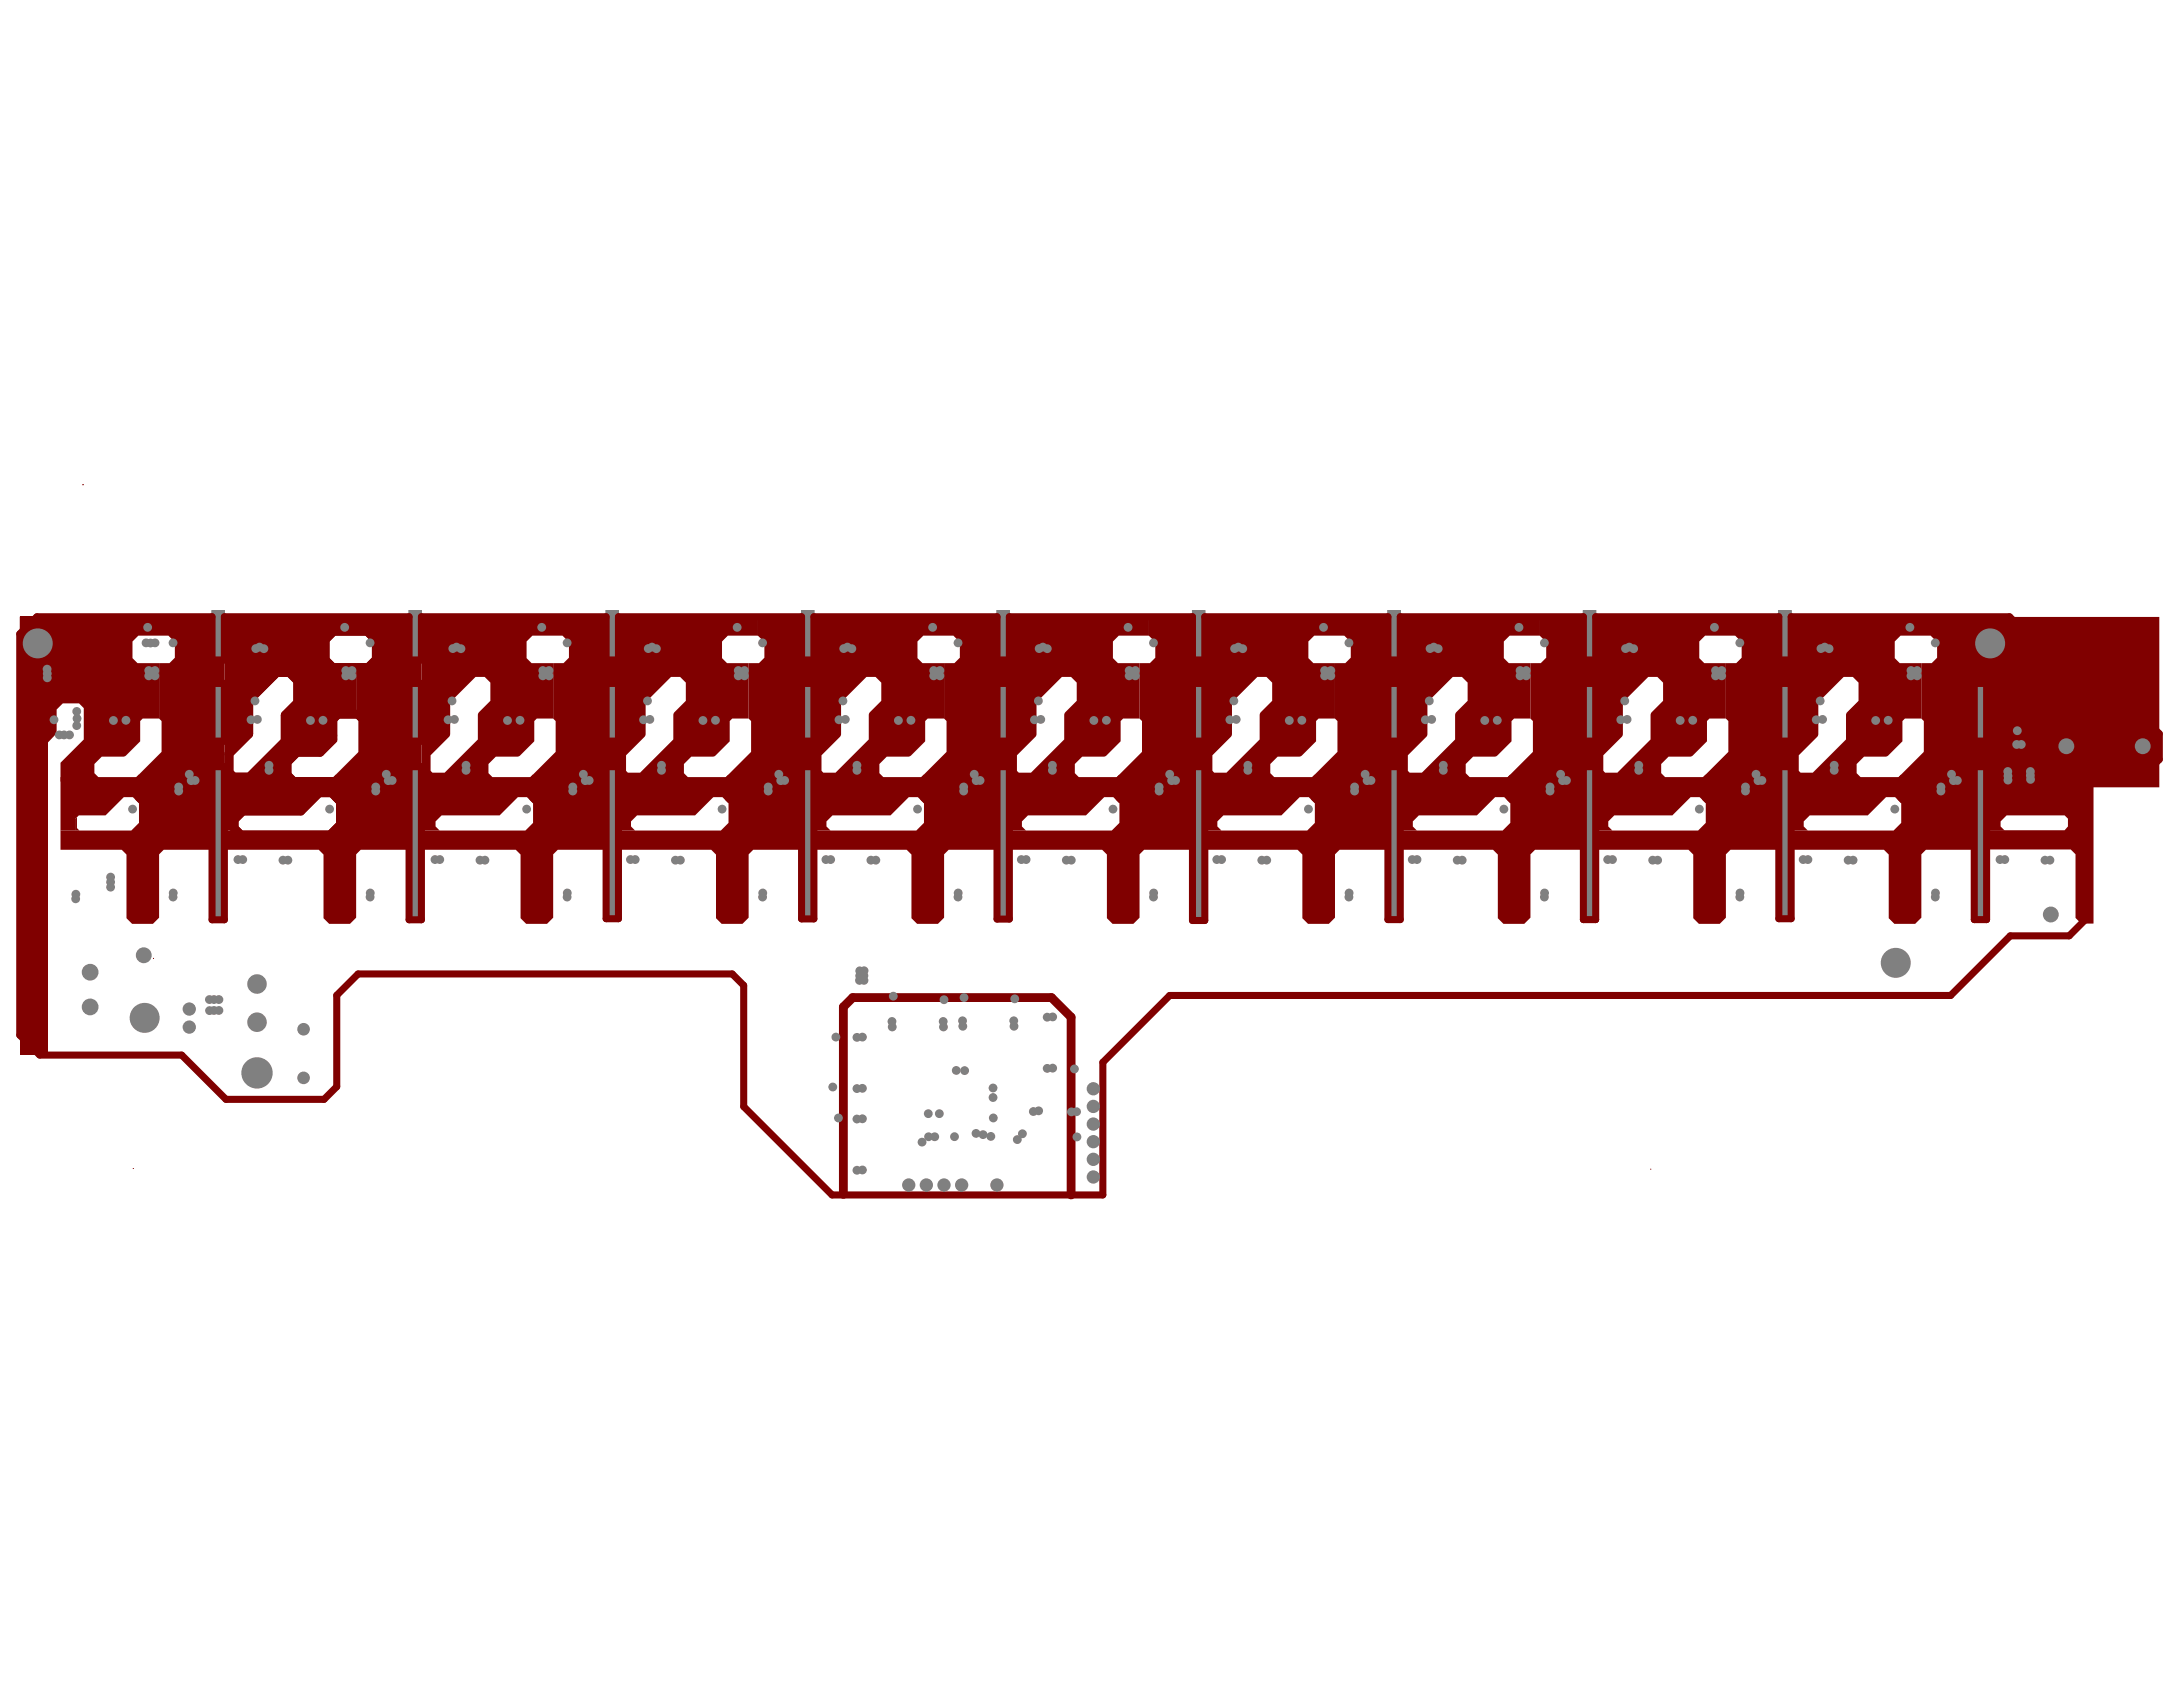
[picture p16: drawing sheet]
<svg xmlns="http://www.w3.org/2000/svg" width="279mm" height="216mm" viewBox="0 0 279 216" stroke-linecap="round" stroke-linejoin="round" font-family="sans-serif">
<g fill="none" stroke="#808080" stroke-width=".13">
<path d="M27.1 78.1h1.6v6.4h-1.6zM52.4 78.1h1.5v6.4h-1.5zM77.6 78.1h1.6v6.4h-1.6zM102.6 78.1h1.6v6.4h-1.6zM127.6 78.1h1.6v6.4h-1.6zM152.6 78.1h1.6v6.4h-1.6zM177.6 78.1h1.6v6.4h-1.6zM202.7 78.1h1.5v6.4h-1.5zM227.7 78.1h1.5v6.4h-1.5zM27.1 87.5h1.6v7.3h-1.6zM27.1 98.1h1.6v19.6h-1.6zM52.4 87.5h1.5v7.3h-1.5z"/>
<path d="M52.4 98.1h1.5v19.6h-1.5zM77.6 87.5h1.6v7.3h-1.6zM77.6 98.1h1.6v19.5h-1.6zM102.6 87.5h1.6v7.3h-1.6zM102.6 98.1h1.6v19.5h-1.6zM127.6 87.5h1.6v7.3h-1.6zM127.6 98.1h1.6v19.5h-1.6zM152.6 87.5h1.6v7.3h-1.6zM152.6 98.1h1.6v19.7h-1.6zM177.6 87.5h1.6v7.3h-1.6zM177.6 98.1h1.6v19.6h-1.6zM202.7 87.5h1.5v7.3h-1.5z"/>
<path d="M202.7 98.1h1.5v19.6h-1.5zM227.7 87.5h1.5v7.3h-1.5zM227.7 98.1h1.5v19.5h-1.5zM252.7 87.5h1.6v7.3h-1.6zM252.7 98.1h1.6v19.6h-1.6z"/>
</g>
<g fill="none" stroke="#800080" stroke-width=".23">
<path d="M2.5 81.3l2.4-2.4h22.2v5.5l1.6 .1v-5.6h23.6v5.5l1.6 .1v-5.6h23.7v5.6h1.6v-5.6h23.4v5.6h1.5v-5.6h23.5v5.6h1.6v-5.6h23.4v5.6h1.6v-5.6h23.4v5.6h1.6v-5.6h23.5v5.6h1.5v-5.6h23.5v5.6h1.5v-5.6h28l4.1 4.2v7.9l1.7 1.7h12.1l1.3 1.2v3.4l-1.1 1.1h-7.1l-1.3 1.3v18l-2.1 2.1h-7.5l-7.6 7.6h-100l-8.6 8.6v16.9h-34.6l-11.3-11.3v-15.4l-1.4-1.4h-48l-2.7 2.7v11.6l-1.7 1.6h-12.5l-5.8-5.7h-18l-2.6-2.6zM27.1 87.5h1.6v7.3h-1.6zM27.1 98.1h1.6v19.6h-1.6zM52.4 87.5h1.5v7.3h-1.5zM52.4 98.1h1.5v19.6h-1.5zM77.6 87.5h1.6v7.3h-1.6zM77.6 98.1h1.6v19.6h-1.6zM102.6 87.5h1.6v7.3h-1.6zM102.6 98.1h1.6v19.6h-1.6zM127.6 87.5h1.6v7.3h-1.6zM127.6 98.1h1.6v19.6h-1.6zM152.6 87.5h1.6v7.3h-1.6z"/>
<path d="M152.6 98.1h1.6v19.6h-1.6zM177.6 87.5h1.6v7.3h-1.6zM177.6 98.1h1.6v19.6h-1.6zM202.7 87.5h1.5v7.3h-1.5zM202.7 98.1h1.5v19.6h-1.5zM227.7 87.5h1.5v7.3h-1.5zM227.7 98.1h1.5v19.6h-1.5zM252.7 87.5h1.6v7.3h-1.6zM252.7 98.1h1.6v19.6h-1.6z"/>
</g>
<path d="M9.6 104.8l.3-.2v1.4l.3 .3h-.6z" fill="#800000"/>
<path d="M28.7 78.9v17.4" fill="none" stroke="#800000" stroke-width=".13"/>
<g fill="#800000">
<path d="M2.5 78.9h19.1v2.4h-3.9l-.7 .8v2.1l.6 .7h2.8v7.1h-2.1l-.4 .3v2.6l-1.8 1.8-.3 .1h-2.8l-.9 1v1.1l.5 .6v1.1l-.5-.1-.5-.5h-3.9v-2.4l3-3v-4l-.6-.6h-2.1l-.8 .8v3.1l-4.7 4.9z"/>
<path d="M28.7 78.9h18.1v2.4h-3.9l-.7 .8v2.1l.6 .7h2.8v7.1h-2.1l-.3 .3v2.6l-1.9 1.8-.3 .1h-2.8l-.9 1v1.1l.5 .6v1.1l-.5-.1-.5-.5h-5.1v-1.1l4.2-4.3 .1-3.2 1.5-1.7v-2.3l-.7-.8h-1.2l-3.2 3.3v4.2l-2.5 2.6v3.3h-1.2z"/>
<path d="M154 78.9h18.1v2.4h-3.9l-.7 .8v2.1l.6 .7h2.8v7.1h-2.1l-.4 .3v2.6l-1.8 1.8-.3 .1h-2.8l-.9 1v1.1l.5 .6v1.1l-.5-.1-.5-.5h-5.1v-1.1l4.2-4.3v-3.2l1.6-1.7v-2.3l-.7-.8h-1.2l-3.2 3.3v4.2l-2.5 2.6v3.3h-1.2z"/>
<path d="M179 78.9h18.1v2.4h-3.9l-.7 .8v2.1l.6 .7h2.8v7.1h-2.1l-.3 .3v2.6l-1.9 1.8-.3 .1h-2.8l-.9 1v1.1l.5 .6v1.1l-.5-.1-.5-.5h-5.1v-1.1l4.2-4.3 .1-3.2 1.5-1.7v-2.3l-.7-.8h-1.2l-3.2 3.3v4.2l-2.5 2.6v3.3h-1.2z"/>
<path d="M204.1 78.9h18v2.4h-3.9l-.7 .8v2.1l.6 .7h2.8v7.1h-2.1l-.3 .3v2.6l-1.9 1.8-.3 .1h-2.7l-1 1v1.1l.5 .6v1.1l-.5-.1-.5-.5h-5.1v-1.1l4.3-4.3v-3.2l1.6-1.7v-2.3l-.8-.8h-1.1l-3.3 3.3v4.2l-2.5 2.6v3.3h-1.1z"/>
<path d="M2.5 78.9h3.6v56.1h-3.6z"/>
<path d="M7.7 99.5h9.8l.3-.4v3.7l-.8-.8h-1.2l-2.3 2.4h-3.4l-.5 .4v1.5h-1.9z"/>
<path d="M28.7 98.7h1.2l.2 .2h1.6l.6 .6h10.4l.3-.4v3.7l-.8-.8h-1.1l-2.4 2.4h-7.4l-.8 .7v.7l.6 .5h-2.4z"/>
<path d="M46.7 78.9h7.3v29.9h-7.8l-.6 .5v8.1l-.8 .8h-2.7l-.7-.7v-8.1l-.6-.6h-12.1v-2.5h13.3l1-1v-2.5l-.5-.5v-2.7l3.4-3.4v-3.9l-.3-.3v-7.1h1.3l.7-.7v-2l-.9-.9z"/>
<path d="M129 98.7h1.2l.2 .2h1.6l.5 .6h10.4l.4-.4v3.7l-.8-.8h-1.2l-2.3 2.4h-7.4l-.8 .7v.7l.5 .5h-2.3z"/>
<path d="M154 98.7h1.2l.2 .2h1.6l.5 .6h10.5l.3-.4v3.7l-.8-.8h-1.2l-2.3 2.4h-7.4l-.8 .7v.7l.5 .5h-2.3z"/>
<path d="M179 98.7h1.2l.2 .2h1.6l.6 .6h10.4l.3-.4v3.7l-.8-.8h-1.1l-2.4 2.4h-7.4l-.8 .7v.7l.5 .5h-2.3z"/>
<path d="M204.1 98.7h1.1l.2 .2h1.6l.6 .6h10.4l.3-.4v3.7l-.8-.8h-1.1l-2.4 2.4h-7.4l-.8 .7v.7l.6 .5h-2.3z"/>
<path d="M222 78.9h7.3v29.9h-7.8l-.6 .5v8.1l-.8 .8h-2.7l-.7-.7v-8.1l-.6-.6h-12v-2.5h13.2l1-1v-2.5l-.4-.5v-2.7l3.3-3.4v-3.9l-.3-.3v-7.1h1.3l.7-.7v-2l-.9-.9z"/>
<path d="M79 78.9h18v2.4h-3.8l-.8 .8v2.1l.7 .7h2.7v7.1h-2.1l-.3 .3v2.6l-1.8 1.8-.3 .1h-2.8l-1 1v1.1l.6 .6v1.1l-.5-.1-.6-.5h-5.1v-1.1l4.3-4.3v-3.2l1.6-1.7v-2.3l-.8-.8h-1.1l-3.3 3.3v4.2l-2.5 2.6v3.3h-1.1z"/>
<path d="M54 78.9h18v2.4h-3.9l-.7 .8v2.1l.6 .7h2.8v7.1h-2.1l-.3 .3v2.6l-1.9 1.8-.3 .1h-2.7l-1 1v1.1l.5 .6v1.1l-.5-.1-.5-.5h-5.1v-1.1l4.3-4.3v-3.2l1.6-1.7v-2.3l-.8-.8h-1.1l-3.3 3.3v4.2l-2.5 2.6v3.3h-1.1z"/>
<path d="M129 78.9h18v2.4h-3.8l-.8 .8v2.1l.7 .7h2.7v7.1h-2.1l-.3 .3v2.6l-1.8 1.8-.3 .1h-2.8l-.9 1v1.1l.5 .6v1.1l-.5-.1-.6-.5h-5.1l.1-1.1 4.2-4.3v-3.2l1.6-1.7v-2.3l-.7-.8h-1.2l-3.2 3.3-.1 4.2-2.4 2.6v3.3h-1.2z"/>
<path d="M104 78.9h18v2.4h-3.8l-.8 .8v2.1l.7 .7h2.7v7.1h-2.1l-.3 .3v2.6l-1.8 1.8-.3 .1h-2.8l-1 1v1.1l.6 .6v1.1l-.5-.1-.6-.5h-5.1v-1.1l4.3-4.3v-3.2l1.6-1.7v-2.3l-.7-.8h-1.2l-3.3 3.3v4.2l-2.5 2.6v3.3h-1.1z"/>
<path d="M229.1 78.9h18v2.4h-3.8l-.8 .8v2.1l.6 .7h2.8v7.1h-2.1l-.3 .3v2.6l-1.8 1.8-.3 .1h-2.8l-1 1v1.1l.5 .6v1.1l-.5-.1-.5-.5h-5.1v-1.1l4.3-4.3v-3.2l1.6-1.7v-2.3l-.8-.8h-1.1l-3.3 3.3v4.2l-2.5 2.6v3.3h-1.1z"/>
<path d="M253.6 79h22.8v21.8h-22.5v.4h-.3z"/>
<path d="M21.5 78.9h7.2v29.9h-7.7l-.6 .5v8.1l-.8 .8h-2.7l-.7-.7v-8.1l-.6-.6h-7.9v-2.5h9.1l1-1v-2.5l-.5-.5v-2.7l3.4-3.4v-3.9l-.3-.3v-7.1h1.3l.7-.7v-2l-.9-.9z"/>
<path d="M79 98.7h1.1l.3 .2h1.5l.6 .6h10.4l.3-.4v3.7l-.7-.8h-1.2l-2.3 2.4h-7.5l-.7 .7v.7l.5 .5h-2.3z"/>
<path d="M54 98.7h1.1l.2 .2h1.6l.6 .6h10.4l.3-.4v3.7l-.8-.8h-1.1l-2.4 2.4h-7.4l-.8 .7v.7l.6 .5h-2.3z"/>
<path d="M71.9 78.9h7.3v29.9h-7.8l-.6 .5v8.1l-.8 .8h-2.7l-.7-.7v-8.1l-.6-.6h-12v-2.5h13.2l1-1v-2.5l-.4-.5v-2.7l3.3-3.4v-3.9l-.3-.3v-7.1h1.3l.7-.7v-2l-.9-.9z"/>
<path d="M104 98.7h1.1l.3 .2h1.5l.6 .6h10.4l.4-.4v3.7l-.8-.8h-1.2l-2.3 2.4h-7.4l-.8 .7v.7l.5 .5h-2.3z"/>
<path d="M197 78.9h7.3v29.9h-7.8l-.6 .5v8.1l-.8 .8h-2.7l-.7-.7v-8.1l-.6-.6h-12.1v-2.5h13.3l1-1v-2.5l-.5-.5v-2.7l3.4-3.4v-3.9l-.3-.3v-7.1h1.3l.7-.7v-2l-.9-.9z"/>
<path d="M172 78.9h7.2v29.9h-7.7l-.6 .5v8.1l-.8 .8h-2.7l-.7-.7v-8.1l-.6-.6h-12.1v-2.5h13.3l1-1v-2.5l-.5-.5v-2.7l3.4-3.4v-3.9l-.3-.3v-7.1h1.3l.7-.7v-2l-.9-.9z"/>
<path d="M147 78.9h7.2v29.9h-7.8l-.6 .5v8.1l-.7 .8h-2.7l-.7-.7v-8.1l-.6-.6h-12.1v-2.5h13.3l1-1v-2.5l-.5-.5v-2.7l3.4-3.4v-3.9l-.4-.3v-7.1h1.4l.7-.7v-2l-.9-.9z"/>
<path d="M121.9 78.9h7.3v29.9h-7.8l-.6 .5v8.1l-.8 .8h-2.6l-.7-.7v-8.1l-.7-.6h-12v-2.5h13.3l1-1v-2.5l-.5-.5v-2.7l3.3-3.4v-3.9l-.3-.3v-7.1h1.4l.7-.7v-2l-1-.9z"/>
<path d="M253 106.3h11.3l.4-.5v-1l-.4-.4 .7-3.1 2.9-2.9v19.8h-1.5l-.8-.7v-8.2l-.6-.6h-12z"/>
<path d="M254.3 98.7h1.1l.3 .2h1.5l.6 .6h9.1v2.5h-.3l-2.3 2.4h-7.5l-.7 .7v.7l.5 .5h-2.3z"/>
<path d="M229.1 98.7h1.1l.3 .2h1.5l.6 .6h10.4l.3-.4v3.7l-.7-.8h-1.2l-2.3 2.4h-7.5l-.7 .7v.7l.5 .5h-2.3z"/>
<path d="M247 78.9h7.3v29.9h-7.8l-.6 .5v8.1l-.8 .8h-2.6l-.8-.7v-8.1l-.6-.6h-12v-2.5h13.3l.9-1v-2.5l-.4-.5v-2.7l3.3-3.4v-3.9l-.3-.3v-7.1h1.3l.7-.7v-2l-.9-.9z"/>
<path d="M96.9 78.9h7.3v29.9h-7.8l-.6 .5v8.1l-.8 .8h-2.6l-.8-.7v-8.1l-.6-.6h-12v-2.5h13.3l.9-1v-2.5l-.4-.5v-2.7l3.3-3.4v-3.9l-.3-.3v-7.1h1.3l.7-.7v-2l-.9-.9z"/>
</g>
<g fill="#808080">
<path d="M27.1 78.1h1.6v6.4h-1.6z"/>
<path d="M27.1 87.5h1.6v7.3h-1.6z"/>
<path d="M227.7 78.1h1.5v6.4h-1.5z"/>
<path d="M227.7 87.5h1.5v7.3h-1.5z"/>
<path d="M27.1 98.1h1.6v19.6h-1.6z"/>
<path d="M227.7 98.1h1.5v19.5h-1.5z"/>
<path d="M77.6 78.1h1.6v6.4h-1.6z"/>
<path d="M77.6 87.5h1.6v7.3h-1.6z"/>
<path d="M127.6 78.1h1.6v6.4h-1.6z"/>
<path d="M127.6 87.5h1.6v7.3h-1.6z"/>
<path d="M152.6 78.1h1.6v6.4h-1.6z"/>
<path d="M152.6 87.5h1.6v7.3h-1.6z"/>
<path d="M177.6 78.1h1.6v6.4h-1.6z"/>
<path d="M177.6 87.5h1.6v7.3h-1.6z"/>
<path d="M202.7 78.1h1.5v6.4h-1.5z"/>
<path d="M202.7 87.5h1.5v7.3h-1.5z"/>
<path d="M252.7 87.5h1.6v7.3h-1.6z"/>
<path d="M77.6 98.1h1.6v19.5h-1.6z"/>
<path d="M127.6 98.1h1.6v19.5h-1.6z"/>
<path d="M152.6 98.1h1.6v19.7h-1.6z"/>
<path d="M177.6 98.1h1.6v19.6h-1.6z"/>
<path d="M202.7 98.1h1.5v19.6h-1.5z"/>
<path d="M252.7 98.1h1.6v19.6h-1.6z"/>
<path d="M52.4 87.5h1.5v7.3h-1.5z"/>
<path d="M52.4 78.1h1.5v6.4h-1.5z"/>
<path d="M102.6 78.1h1.6v6.4h-1.6z"/>
<path d="M102.6 87.5h1.6v7.3h-1.6z"/>
<path d="M52.4 98.1h1.5v19.6h-1.5z"/>
<path d="M102.6 98.1h1.6v19.5h-1.6z"/>
</g>
<path d="M31.8 89.6l3.6-3.5h1.6l1.1 1v2.8l-1.6 1.6v3.4l-4.6 4.6h-2l-.6-.7v-2.3l2.5-2.6zM36.7 97.5l1.3-1.2h3l1.6-1.7v-2.6l.6-.6h2.6l.7 .6-.1 4.7-3.3 3.3h-5.5l-.9-.8zM41.6 81.9l1.1-1.1h4.3l1.2 1.1v2.5l-1.1 1h-4.5l-1-.9zM30 104.9l1.1-1.1h7.4l2.3-2.3h1.7l1.1 1.1v2.9l-1.3 1.4h-11.5l-.8-.9zM107.9 152.9v-24l1.2-1.2h25.5l2.5 2.5v22.7" fill="none" stroke="#800000" stroke-width="1.1"/>
<g fill="none" stroke="#800000" stroke-width=".9">
<path d="M2.5 81.1l2.2-2.2h22.4v5.6h1.6v-5.6h23.7v5.6h1.5v-5.6h23.7v5.6h1.6v-5.6h23.4v5.6h1.6v-5.6h23.4v5.6h1.6v-5.6h23.4v5.6h1.6v-5.6h23.4v5.6h1.6v-5.6h23.5v5.6h1.5v-5.6h23.5v5.6h1.5v-5.6h28l4.1 4.2v7.9l1.7 1.7h12.1l1.3 1.2v3.3l-1.3 1.2h-6.9l-1.3 1.3v18l-2.1 2.1h-7.5l-7.6 7.6h-100l-8.5 8.6v16.9h-34.7l-11.3-11.3v-15.5l-1.5-1.5h-47.9l-2.7 2.8v11.7l-1.6 1.6h-12.6l-5.6-5.7h-18.2l-2.6-2.5zM27.1 87.5h1.6v7.3h-1.6zM27.1 98.1h1.6v19.6h-1.6zM52.4 87.5h1.5v7.3h-1.5zM52.4 98.1h1.5v19.6h-1.5zM77.6 87.5h1.6v7.3h-1.6zM77.6 98.1h1.6v19.5h-1.6zM102.6 87.5h1.6v7.3h-1.6zM102.6 98.1h1.6v19.5h-1.6zM127.6 87.5h1.6v7.3h-1.6zM127.6 98.1h1.6v19.5h-1.6zM152.6 87.5h1.6v7.3h-1.6z"/>
<path d="M152.6 98.1h1.6v19.7h-1.6zM177.6 87.5h1.6v7.3h-1.6zM177.6 98.1h1.6v19.6h-1.6zM202.7 87.5h1.5v7.3h-1.5zM202.7 98.1h1.5v19.6h-1.5zM227.7 87.5h1.5v7.3h-1.5zM227.7 98.1h1.5v19.5h-1.5zM252.7 87.5h1.6v7.3h-1.6zM252.7 98.1h1.6v19.6h-1.6z"/>
</g>
<path d="M107.9 152.9h.5h28.7" fill="none" stroke="#800000" stroke-width=".23"/>
<g fill="#808080">
<circle cx="6.9" cy="92.1" r=".56"/>
<circle cx="123.5" cy="137" r=".56"/>
<circle cx="122.4" cy="137" r=".56"/>
<circle cx="124.9" cy="145.1" r=".56"/>
<circle cx="125.8" cy="145.2" r=".56"/>
<circle cx="126.8" cy="145.4" r=".56"/>
<circle cx="127.1" cy="143.1" r=".56"/>
<circle cx="106.6" cy="139.1" r=".56"/>
<circle cx="114.3" cy="127.5" r=".56"/>
<circle cx="120.2" cy="142.5" r=".56"/>
<circle cx="123.4" cy="127.7" r=".56"/>
<circle cx="130.2" cy="145.8" r=".56"/>
<circle cx="110.6" cy="125.5" r=".56"/>
<circle cx="110.6" cy="124.9" r=".56"/>
<circle cx="110.6" cy="124.2" r=".56"/>
<circle cx="110" cy="124.3" r=".56"/>
<circle cx="110" cy="124.9" r=".56"/>
<circle cx="110" cy="125.5" r=".56"/>
<circle cx="107.3" cy="143.1" r=".56"/>
<circle cx="120.8" cy="127.9" r=".56"/>
<circle cx="129.9" cy="127.8" r=".56"/>
<circle cx="137.5" cy="136.8" r=".56"/>
<circle cx="122.2" cy="145.5" r=".56"/>
<circle cx="127.1" cy="140.5" r=".56"/>
<circle cx="127.1" cy="139.2" r=".56"/>
<circle cx="45" cy="85.8" r=".56"/>
<circle cx="45" cy="86.5" r=".56"/>
<circle cx="44.3" cy="85.8" r=".56"/>
<circle cx="44.3" cy="86.5" r=".56"/>
<circle cx="32.9" cy="92.1" r=".56"/>
<circle cx="32.1" cy="92.1" r=".56"/>
<circle cx="33.8" cy="83" r=".56"/>
<circle cx="32.7" cy="83" r=".56"/>
<circle cx="33.2" cy="82.8" r=".56"/>
<circle cx="44.1" cy="80.3" r=".56"/>
<circle cx="41.3" cy="92.2" r=".56"/>
<circle cx="39.7" cy="92.2" r=".56"/>
<circle cx="32.6" cy="89.7" r=".56"/>
<circle cx="36.8" cy="110.1" r=".56"/>
<circle cx="36.2" cy="110.1" r=".56"/>
<circle cx="31.1" cy="110" r=".56"/>
<circle cx="30.5" cy="110" r=".56"/>
<circle cx="47.4" cy="82.3" r=".56"/>
<circle cx="34.4" cy="97.9" r=".56"/>
<circle cx="34.4" cy="98.6" r=".56"/>
<circle cx="49.7" cy="99.9" r=".56"/>
<circle cx="50.2" cy="99.9" r=".56"/>
<circle cx="48.1" cy="101.2" r=".56"/>
<circle cx="48.1" cy="100.7" r=".56"/>
<circle cx="49.4" cy="99.1" r=".56"/>
<circle cx="47.4" cy="114.8" r=".56"/>
<circle cx="47.4" cy="114.3" r=".56"/>
<circle cx="105.7" cy="110" r=".56"/>
<circle cx="111.5" cy="110.1" r=".56"/>
<circle cx="130.7" cy="110" r=".56"/>
<circle cx="136.5" cy="110.1" r=".56"/>
<circle cx="155.7" cy="110" r=".56"/>
<circle cx="161.5" cy="110.1" r=".56"/>
<circle cx="180.8" cy="110" r=".56"/>
<circle cx="186.5" cy="110.1" r=".56"/>
<circle cx="230.8" cy="110" r=".56"/>
<circle cx="236.5" cy="110.1" r=".56"/>
<circle cx="205.8" cy="110" r=".56"/>
<circle cx="211.5" cy="110.1" r=".56"/>
<circle cx="80.7" cy="110" r=".56"/>
<circle cx="86.4" cy="110.1" r=".56"/>
<circle cx="55.7" cy="110" r=".56"/>
<circle cx="61.4" cy="110.1" r=".56"/>
<circle cx="42.2" cy="103.6" r=".56"/>
<circle cx="124.9" cy="99.9" r=".56"/>
<circle cx="125.4" cy="99.9" r=".56"/>
<circle cx="123.3" cy="101.2" r=".56"/>
<circle cx="117.4" cy="103.6" r=".56"/>
<circle cx="115" cy="92.2" r=".56"/>
<circle cx="108.2" cy="92.1" r=".56"/>
<circle cx="123.3" cy="100.7" r=".56"/>
<circle cx="122.6" cy="114.8" r=".56"/>
<circle cx="122.6" cy="114.3" r=".56"/>
<circle cx="119.4" cy="80.3" r=".56"/>
<circle cx="119.5" cy="85.8" r=".56"/>
<circle cx="119.5" cy="86.5" r=".56"/>
<circle cx="120.3" cy="85.8" r=".56"/>
<circle cx="120.3" cy="86.5" r=".56"/>
<circle cx="109.7" cy="98.6" r=".56"/>
<circle cx="109.7" cy="97.9" r=".56"/>
<circle cx="108" cy="83" r=".56"/>
<circle cx="108.5" cy="82.8" r=".56"/>
<circle cx="109" cy="83" r=".56"/>
<circle cx="107.9" cy="89.7" r=".56"/>
<circle cx="107.4" cy="92.1" r=".56"/>
<circle cx="116.6" cy="92.2" r=".56"/>
<circle cx="122.6" cy="82.3" r=".56"/>
<circle cx="124.7" cy="99.1" r=".56"/>
<circle cx="112.1" cy="110.1" r=".56"/>
<circle cx="106.3" cy="110" r=".56"/>
<circle cx="150" cy="99.9" r=".56"/>
<circle cx="150.5" cy="99.9" r=".56"/>
<circle cx="148.4" cy="101.2" r=".56"/>
<circle cx="142.5" cy="103.6" r=".56"/>
<circle cx="140" cy="92.2" r=".56"/>
<circle cx="133.2" cy="92.1" r=".56"/>
<circle cx="148.4" cy="100.7" r=".56"/>
<circle cx="147.6" cy="114.8" r=".56"/>
<circle cx="147.7" cy="114.3" r=".56"/>
<circle cx="144.4" cy="80.3" r=".56"/>
<circle cx="144.5" cy="85.8" r=".56"/>
<circle cx="144.5" cy="86.5" r=".56"/>
<circle cx="145.3" cy="85.8" r=".56"/>
<circle cx="145.3" cy="86.5" r=".56"/>
<circle cx="134.7" cy="98.6" r=".56"/>
<circle cx="134.7" cy="97.9" r=".56"/>
<circle cx="133" cy="83" r=".56"/>
<circle cx="133.5" cy="82.8" r=".56"/>
<circle cx="134" cy="83" r=".56"/>
<circle cx="132.9" cy="89.7" r=".56"/>
<circle cx="132.4" cy="92.1" r=".56"/>
<circle cx="141.6" cy="92.2" r=".56"/>
<circle cx="147.6" cy="82.3" r=".56"/>
<circle cx="149.7" cy="99.1" r=".56"/>
<circle cx="137.1" cy="110.1" r=".56"/>
<circle cx="131.3" cy="110" r=".56"/>
<circle cx="175" cy="99.9" r=".56"/>
<circle cx="175.5" cy="99.9" r=".56"/>
<circle cx="173.4" cy="101.2" r=".56"/>
<circle cx="167.5" cy="103.6" r=".56"/>
<circle cx="165" cy="92.2" r=".56"/>
<circle cx="158.2" cy="92.1" r=".56"/>
<circle cx="173.4" cy="100.7" r=".56"/>
<circle cx="172.6" cy="114.8" r=".56"/>
<circle cx="172.7" cy="114.3" r=".56"/>
<circle cx="169.4" cy="80.3" r=".56"/>
<circle cx="169.5" cy="85.8" r=".56"/>
<circle cx="169.5" cy="86.5" r=".56"/>
<circle cx="170.3" cy="85.8" r=".56"/>
<circle cx="170.3" cy="86.5" r=".56"/>
<circle cx="159.7" cy="98.6" r=".56"/>
<circle cx="159.7" cy="97.9" r=".56"/>
<circle cx="158" cy="83" r=".56"/>
<circle cx="158.5" cy="82.8" r=".56"/>
<circle cx="159.1" cy="83" r=".56"/>
<circle cx="157.9" cy="89.7" r=".56"/>
<circle cx="157.4" cy="92.1" r=".56"/>
<circle cx="166.6" cy="92.2" r=".56"/>
<circle cx="172.6" cy="82.3" r=".56"/>
<circle cx="174.7" cy="99.1" r=".56"/>
<circle cx="162.1" cy="110.1" r=".56"/>
<circle cx="156.3" cy="110" r=".56"/>
<circle cx="200" cy="99.9" r=".56"/>
<circle cx="200.5" cy="99.9" r=".56"/>
<circle cx="198.4" cy="101.2" r=".56"/>
<circle cx="192.5" cy="103.6" r=".56"/>
<circle cx="190" cy="92.2" r=".56"/>
<circle cx="183.2" cy="92.1" r=".56"/>
<circle cx="198.4" cy="100.7" r=".56"/>
<circle cx="197.7" cy="114.8" r=".56"/>
<circle cx="197.7" cy="114.3" r=".56"/>
<circle cx="194.4" cy="80.3" r=".56"/>
<circle cx="194.6" cy="85.8" r=".56"/>
<circle cx="194.6" cy="86.5" r=".56"/>
<circle cx="195.3" cy="85.8" r=".56"/>
<circle cx="195.3" cy="86.5" r=".56"/>
<circle cx="184.7" cy="98.6" r=".56"/>
<circle cx="184.7" cy="97.9" r=".56"/>
<circle cx="183" cy="83" r=".56"/>
<circle cx="183.5" cy="82.8" r=".56"/>
<circle cx="184.1" cy="83" r=".56"/>
<circle cx="182.9" cy="89.7" r=".56"/>
<circle cx="182.4" cy="92.1" r=".56"/>
<circle cx="191.6" cy="92.2" r=".56"/>
<circle cx="197.7" cy="82.3" r=".56"/>
<circle cx="199.7" cy="99.1" r=".56"/>
<circle cx="187.1" cy="110.1" r=".56"/>
<circle cx="181.4" cy="110" r=".56"/>
<circle cx="250" cy="99.9" r=".56"/>
<circle cx="250.5" cy="99.9" r=".56"/>
<circle cx="248.4" cy="101.2" r=".56"/>
<circle cx="242.5" cy="103.6" r=".56"/>
<circle cx="240.1" cy="92.2" r=".56"/>
<circle cx="233.3" cy="92.1" r=".56"/>
<circle cx="248.4" cy="100.7" r=".56"/>
<circle cx="247.7" cy="114.8" r=".56"/>
<circle cx="247.7" cy="114.3" r=".56"/>
<circle cx="244.4" cy="80.3" r=".56"/>
<circle cx="244.6" cy="85.8" r=".56"/>
<circle cx="244.6" cy="86.5" r=".56"/>
<circle cx="245.4" cy="85.8" r=".56"/>
<circle cx="245.4" cy="86.5" r=".56"/>
<circle cx="234.8" cy="98.6" r=".56"/>
<circle cx="234.8" cy="97.9" r=".56"/>
<circle cx="233.1" cy="83" r=".56"/>
<circle cx="233.5" cy="82.8" r=".56"/>
<circle cx="234.1" cy="83" r=".56"/>
<circle cx="233" cy="89.7" r=".56"/>
<circle cx="232.5" cy="92.1" r=".56"/>
<circle cx="241.7" cy="92.2" r=".56"/>
<circle cx="247.7" cy="82.3" r=".56"/>
<circle cx="249.8" cy="99.1" r=".56"/>
<circle cx="237.2" cy="110.1" r=".56"/>
<circle cx="231.4" cy="110" r=".56"/>
<circle cx="225" cy="99.9" r=".56"/>
<circle cx="225.5" cy="99.9" r=".56"/>
<circle cx="223.4" cy="101.2" r=".56"/>
<circle cx="217.5" cy="103.6" r=".56"/>
<circle cx="215" cy="92.2" r=".56"/>
<circle cx="208.3" cy="92.1" r=".56"/>
<circle cx="223.4" cy="100.7" r=".56"/>
<circle cx="222.7" cy="114.8" r=".56"/>
<circle cx="222.7" cy="114.3" r=".56"/>
<circle cx="219.4" cy="80.3" r=".56"/>
<circle cx="219.6" cy="85.8" r=".56"/>
<circle cx="219.6" cy="86.5" r=".56"/>
<circle cx="220.4" cy="85.8" r=".56"/>
<circle cx="220.4" cy="86.5" r=".56"/>
<circle cx="209.7" cy="98.6" r=".56"/>
<circle cx="209.7" cy="97.9" r=".56"/>
<circle cx="208" cy="83" r=".56"/>
<circle cx="208.5" cy="82.8" r=".56"/>
<circle cx="209.1" cy="83" r=".56"/>
<circle cx="207.9" cy="89.7" r=".56"/>
<circle cx="207.4" cy="92.1" r=".56"/>
<circle cx="216.7" cy="92.2" r=".56"/>
<circle cx="222.7" cy="82.3" r=".56"/>
<circle cx="224.8" cy="99.1" r=".56"/>
<circle cx="212.2" cy="110.1" r=".56"/>
<circle cx="206.4" cy="110" r=".56"/>
<circle cx="99.9" cy="99.9" r=".56"/>
<circle cx="100.4" cy="99.9" r=".56"/>
<circle cx="98.3" cy="101.2" r=".56"/>
<circle cx="92.4" cy="103.6" r=".56"/>
<circle cx="90" cy="92.2" r=".56"/>
<circle cx="83.2" cy="92.1" r=".56"/>
<circle cx="98.3" cy="100.7" r=".56"/>
<circle cx="97.6" cy="114.8" r=".56"/>
<circle cx="97.6" cy="114.3" r=".56"/>
<circle cx="94.4" cy="80.3" r=".56"/>
<circle cx="94.5" cy="85.8" r=".56"/>
<circle cx="94.5" cy="86.5" r=".56"/>
<circle cx="95.3" cy="85.8" r=".56"/>
<circle cx="95.3" cy="86.5" r=".56"/>
<circle cx="84.7" cy="98.6" r=".56"/>
<circle cx="84.7" cy="97.9" r=".56"/>
<circle cx="83" cy="83" r=".56"/>
<circle cx="83.4" cy="82.8" r=".56"/>
<circle cx="84" cy="83" r=".56"/>
<circle cx="82.9" cy="89.7" r=".56"/>
<circle cx="82.4" cy="92.1" r=".56"/>
<circle cx="91.6" cy="92.2" r=".56"/>
<circle cx="97.6" cy="82.3" r=".56"/>
<circle cx="99.7" cy="99.1" r=".56"/>
<circle cx="87.1" cy="110.1" r=".56"/>
<circle cx="81.3" cy="110" r=".56"/>
<circle cx="74.9" cy="99.9" r=".56"/>
<circle cx="75.4" cy="99.9" r=".56"/>
<circle cx="73.3" cy="101.2" r=".56"/>
<circle cx="67.4" cy="103.6" r=".56"/>
<circle cx="65" cy="92.2" r=".56"/>
<circle cx="58.2" cy="92.1" r=".56"/>
<circle cx="73.3" cy="100.7" r=".56"/>
<circle cx="72.6" cy="114.8" r=".56"/>
<circle cx="72.6" cy="114.3" r=".56"/>
<circle cx="69.3" cy="80.3" r=".56"/>
<circle cx="69.5" cy="85.8" r=".56"/>
<circle cx="69.5" cy="86.5" r=".56"/>
<circle cx="70.3" cy="85.8" r=".56"/>
<circle cx="70.3" cy="86.5" r=".56"/>
<circle cx="59.6" cy="98.6" r=".56"/>
<circle cx="59.6" cy="97.9" r=".56"/>
<circle cx="58" cy="83" r=".56"/>
<circle cx="58.4" cy="82.8" r=".56"/>
<circle cx="59" cy="83" r=".56"/>
<circle cx="57.9" cy="89.7" r=".56"/>
<circle cx="57.4" cy="92.1" r=".56"/>
<circle cx="66.6" cy="92.2" r=".56"/>
<circle cx="72.6" cy="82.3" r=".56"/>
<circle cx="74.7" cy="99.1" r=".56"/>
<circle cx="62.1" cy="110.1" r=".56"/>
<circle cx="56.3" cy="110" r=".56"/>
<circle cx="17" cy="103.6" r=".56"/>
<circle cx="24.2" cy="99.1" r=".56"/>
<circle cx="22.9" cy="100.7" r=".56"/>
<circle cx="22.9" cy="101.2" r=".56"/>
<circle cx="25" cy="99.9" r=".56"/>
<circle cx="24.5" cy="99.9" r=".56"/>
<circle cx="22.1" cy="82.3" r=".56"/>
<circle cx="14.5" cy="92.2" r=".56"/>
<circle cx="16.1" cy="92.2" r=".56"/>
<circle cx="18.7" cy="82.3" r=".56"/>
<circle cx="19.8" cy="82.3" r=".56"/>
<circle cx="18.9" cy="80.3" r=".56"/>
<circle cx="19.3" cy="82.3" r=".56"/>
<circle cx="9.8" cy="91" r=".56"/>
<circle cx="9.8" cy="92.9" r=".56"/>
<circle cx="9.9" cy="92" r=".56"/>
<circle cx="8.9" cy="94.1" r=".56"/>
<circle cx="7.6" cy="94.1" r=".56"/>
<circle cx="8.2" cy="94.1" r=".56"/>
<circle cx="19" cy="86.5" r=".56"/>
<circle cx="19" cy="85.8" r=".56"/>
<circle cx="19.8" cy="86.5" r=".56"/>
<circle cx="19.8" cy="85.8" r=".56"/>
<circle cx="22.2" cy="114.3" r=".56"/>
<circle cx="22.1" cy="114.8" r=".56"/>
<circle cx="9.7" cy="114.4" r=".56"/>
<circle cx="9.7" cy="115" r=".56"/>
<circle cx="14.2" cy="112.3" r=".56"/>
<circle cx="14.2" cy="112.9" r=".56"/>
<circle cx="14.2" cy="113.5" r=".56"/>
<circle cx="256.6" cy="110" r=".56"/>
<circle cx="262.4" cy="110.1" r=".56"/>
<circle cx="261.7" cy="110.1" r=".56"/>
<circle cx="256" cy="110" r=".56"/>
<circle cx="257" cy="98.7" r=".56"/>
<circle cx="257" cy="99.3" r=".56"/>
<circle cx="257" cy="99.8" r=".56"/>
<circle cx="258.1" cy="95.3" r=".56"/>
<circle cx="258.7" cy="95.3" r=".56"/>
<circle cx="258.2" cy="93.5" r=".56"/>
<circle cx="259.9" cy="98.7" r=".56"/>
<circle cx="259.9" cy="99.7" r=".56"/>
<circle cx="259.9" cy="99.2" r=".56"/>
<circle cx="118.8" cy="142.5" r=".56"/>
<circle cx="119.6" cy="145.5" r=".56"/>
<circle cx="118.8" cy="145.5" r=".56"/>
<circle cx="118" cy="146.2" r=".56"/>
<circle cx="107" cy="132.7" r=".56"/>
<circle cx="129.8" cy="130.6" r=".56"/>
<circle cx="129.8" cy="131.3" r=".56"/>
<circle cx="120.8" cy="131.4" r=".56"/>
<circle cx="120.7" cy="130.7" r=".56"/>
<circle cx="109.7" cy="139.3" r=".56"/>
<circle cx="110.4" cy="139.3" r=".56"/>
<circle cx="109.7" cy="149.8" r=".56"/>
<circle cx="110.4" cy="149.7" r=".56"/>
<circle cx="110.4" cy="132.7" r=".56"/>
<circle cx="109.7" cy="132.8" r=".56"/>
<circle cx="110.4" cy="143.2" r=".56"/>
<circle cx="109.7" cy="143.2" r=".56"/>
<circle cx="114.2" cy="130.7" r=".56"/>
<circle cx="114.2" cy="131.4" r=".56"/>
<circle cx="123.2" cy="130.6" r=".56"/>
<circle cx="123.2" cy="131.3" r=".56"/>
<circle cx="134.7" cy="130.1" r=".56"/>
<circle cx="134" cy="130.2" r=".56"/>
<circle cx="134" cy="136.7" r=".56"/>
<circle cx="134.7" cy="136.7" r=".56"/>
<circle cx="132.3" cy="142.3" r=".56"/>
<circle cx="132.9" cy="142.2" r=".56"/>
<circle cx="137.8" cy="145.5" r=".56"/>
<circle cx="137.1" cy="142.3" r=".56"/>
<circle cx="137.8" cy="142.3" r=".56"/>
<circle cx="28" cy="127.9" r=".56"/>
<circle cx="26.8" cy="127.9" r=".56"/>
<circle cx="27.4" cy="127.9" r=".56"/>
<circle cx="26.8" cy="129.3" r=".56"/>
<circle cx="28" cy="129.3" r=".56"/>
<circle cx="27.4" cy="129.3" r=".56"/>
<circle cx="6.1" cy="86.2" r=".56"/>
<circle cx="6.1" cy="86.7" r=".56"/>
<circle cx="6" cy="85.6" r=".56"/>
<circle cx="130.9" cy="145.1" r=".56"/>
<circle cx="4.8" cy="82.3" r="1.92"/>
<circle cx="11.5" cy="124.4" r="1.07"/>
<circle cx="116.3" cy="151.7" r=".85"/>
<circle cx="123.1" cy="151.7" r=".85"/>
<circle cx="120.8" cy="151.7" r=".85"/>
<circle cx="127.6" cy="151.7" r=".85"/>
<circle cx="264.5" cy="95.5" r="1.02"/>
<circle cx="274.2" cy="95.5" r="1.02"/>
<circle cx="11.5" cy="128.9" r="1.07"/>
<circle cx="24.2" cy="131.4" r=".85"/>
<circle cx="24.2" cy="129.1" r=".85"/>
<circle cx="18.5" cy="130.3" r="1.92"/>
<circle cx="18.4" cy="122.3" r="1.02"/>
<circle cx="38.9" cy="137.9" r=".81"/>
<circle cx="32.9" cy="137.3" r="2.01"/>
<circle cx="38.9" cy="131.7" r=".81"/>
<circle cx="32.9" cy="130.8" r="1.25"/>
<circle cx="32.9" cy="125.9" r="1.25"/>
<circle cx="118.6" cy="151.7" r=".85"/>
<circle cx="139.9" cy="150.6" r=".85"/>
<circle cx="139.9" cy="143.9" r=".85"/>
<circle cx="139.9" cy="146.1" r=".85"/>
<circle cx="139.9" cy="148.4" r=".85"/>
<circle cx="139.9" cy="139.3" r=".85"/>
<circle cx="242.6" cy="123.2" r="1.92"/>
<circle cx="254.7" cy="82.3" r="1.92"/>
<circle cx="262.5" cy="117" r="1.02"/>
<circle cx="139.9" cy="141.6" r=".85"/>
</g>
</svg>
